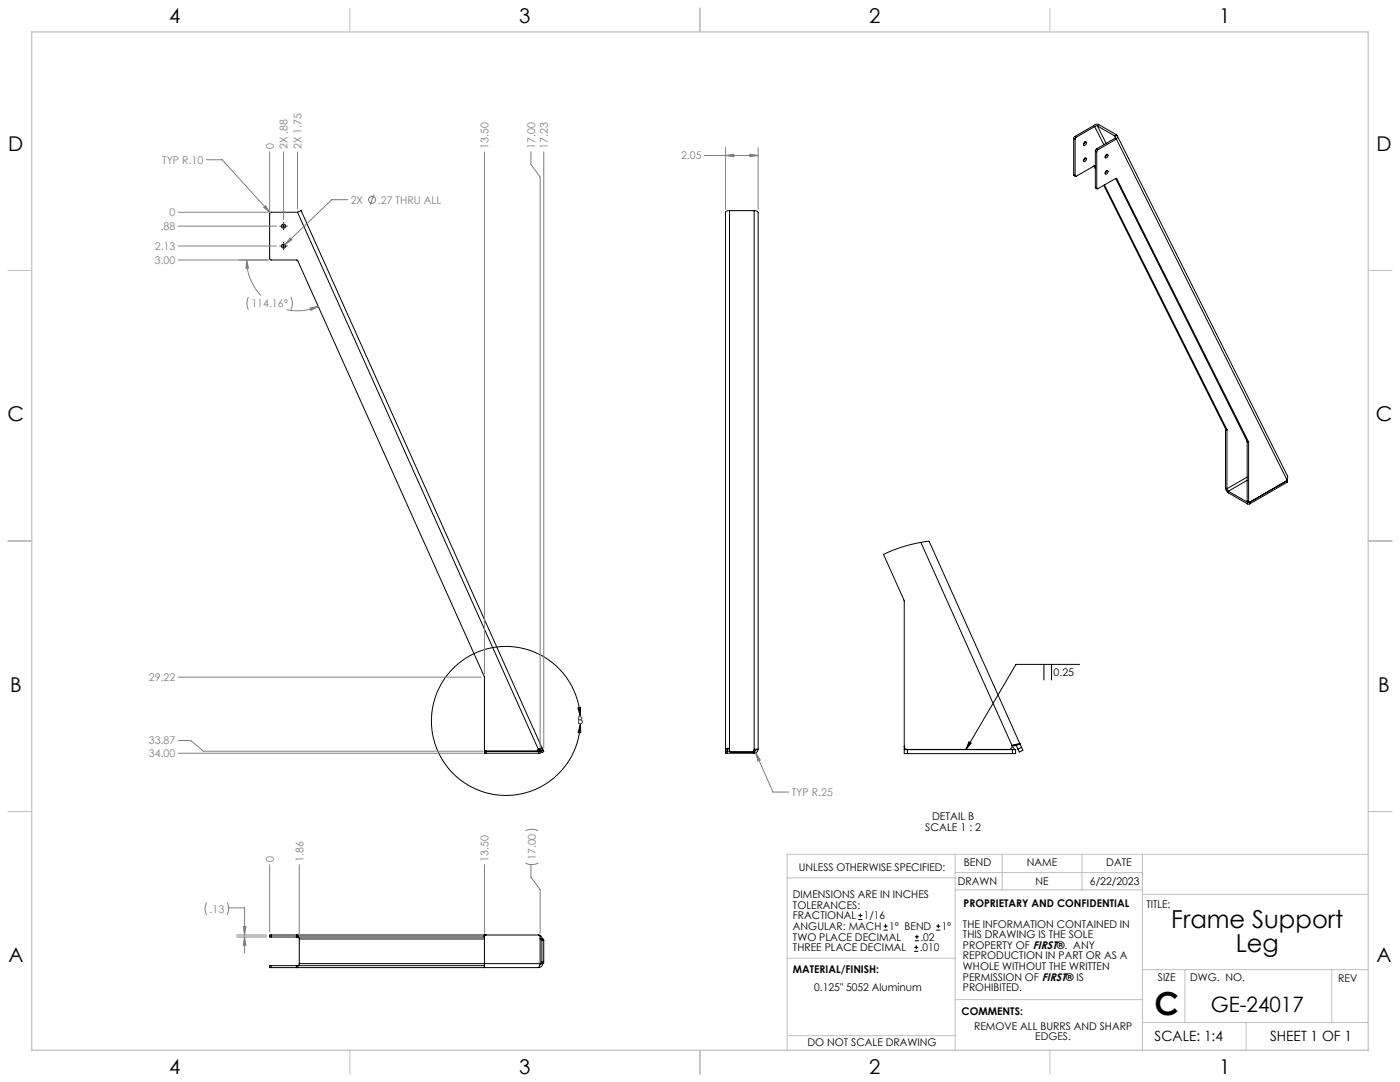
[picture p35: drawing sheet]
<svg xmlns="http://www.w3.org/2000/svg" width="559mm" height="432mm" viewBox="0 0 559 432" stroke-linecap="round" stroke-linejoin="round" font-family="sans-serif">
<defs><g id="words">
<text font-size="12.7" x="460.9" y="405.2">C</text>
<g font-size="9.9">
<text x="467.5" y="370.2">Frame Support</text>
<text x="493.2" y="380.1">Leg</text>
</g>
<text font-size="8.5" x="483.2" y="404">GE-24017</text>
<g font-size="8.1">
<text x="67.6" y="9.3">4</text>
<text x="207.3" y="9.3">3</text>
<text x="347" y="9.3">2</text>
<text x="486.7" y="9.3">1</text>
<text x="3.3" y="60.1">D</text>
<text x="549.4" y="60.1">D</text>
<text x="3" y="168">C</text>
<text x="549.1" y="168">C</text>
<text x="4" y="276">B</text>
<text x="550.1" y="276">B</text>
<text x="3.3" y="383.9">A</text>
<text x="549.4" y="383.9">A</text>
<text x="67.6" y="428.4">4</text>
<text x="207.3" y="428.4">3</text>
<text x="347" y="428.4">2</text>
<text x="486.7" y="428.4">1</text>
</g>
<g font-size="5.6">
<text x="460.9" y="415.2">SCALE: 1:4</text>
<text x="507" y="415.2">SHEET 1 OF 1</text>
</g>
<g font-size="4.2" fill="#808080">
<text x="109.2" y="59.4" transform="rotate(-90 109.2 59.4)">0</text>
<text x="114.8" y="59.4" transform="rotate(-90 114.8 59.4)">2X .88</text>
<text x="120.3" y="59.4" transform="rotate(-90 120.3 59.4)">2X 1.75</text>
<text x="195" y="59.4" transform="rotate(-90 195 59.4)">13.50</text>
<text x="213.5" y="59.4" transform="rotate(-90 213.5 59.4)">17.00</text>
<text x="218.6" y="59.4" transform="rotate(-90 218.6 59.4)">17.23</text>
<text x="64.7" y="65.3">TYP R.10</text>
<text x="271.8" y="63.6">2.05</text>
<text x="140" y="81.3">2X</text>
<text x="150.9" y="81.3">.27 THRU ALL</text>
<text x="67.7" y="86.3">0</text>
<text x="64.1" y="91.8">.88</text>
<text x="61.8" y="99.8">2.13</text>
<text x="61.8" y="105.3">3.00</text>
<text x="100.3" y="122.6">114.16°</text>
<text x="59.5" y="271.8">29.22</text>
<text x="59.5" y="297.1">33.87</text>
<text x="59.5" y="302.2">34.00</text>
<text x="316" y="317.7">TYP R.25</text>
<text x="109.2" y="343.9" transform="rotate(-90 109.2 343.9)">0</text>
<text x="121.1" y="343.9" transform="rotate(-90 121.1 343.9)">1.86</text>
<text x="195" y="343.9" transform="rotate(-90 195 343.9)">13.50</text>
<text x="213.9" y="343.3" transform="rotate(-90 213.9 343.3)">17.00</text>
<text x="83.7" y="364.2">.13</text>
</g>
<g font-size="4.2">
<text x="420.5" y="269.8">0.25</text>
<text x="230.4" y="289">B</text>
<text x="372" y="327.4">DETAIL B</text>
<text x="369.3" y="331.6">SCALE 1 : 2</text>
<text x="318.8" y="347.7">UNLESS OTHERWISE SPECIFIED:</text>
<text x="384.7" y="345.7">BEND</text>
<text x="409.9" y="345.7">NAME</text>
<text x="441.6" y="345.7">DATE</text>
<text x="382.3" y="353.3">DRAWN</text>
<text x="413.4" y="353.3">NE</text>
<text x="435" y="353.3">6/22/2023</text>
<text x="316.5" y="358.5">DIMENSIONS ARE IN INCHES</text>
<text x="316.5" y="362.7">TOLERANCES:</text>
<text x="384.6" y="361.9">PROPRIETARY AND CONFIDENTIAL</text>
<text x="457.6" y="362.3">TITLE:</text>
<text x="316.5" y="371.2">ANGULAR: MACH</text>
<text x="316.5" y="366.9">FRACTIONAL</text>
<text x="344.8" y="366.9">1/16</text>
<text x="354.9" y="371.2">1° BEND</text>
<text x="375.9" y="371.2">1°</text>
<text x="384.4" y="370.2">THE INFORMATION CONTAINED IN</text>
<text x="316.5" y="375.4">TWO PLACE DECIMAL</text>
<text x="367.4" y="375.4">.02</text>
<text x="384.4" y="374.4">THIS DRAWING IS THE SOLE</text>
<text x="316.5" y="379.6">THREE PLACE DECIMAL</text>
<text x="367.1" y="379.6">.010</text>
<text x="384.4" y="378.6">PROPERTY OF FIRST®. ANY</text>
<text x="384.4" y="382.9">REPRODUCTION IN PART OR AS A</text>
<text x="316.5" y="388.4">MATERIAL/FINISH:</text>
<text x="384.4" y="387.1">WHOLE WITHOUT THE WRITTEN</text>
<text x="325" y="395.6">0.125&quot; 5052 Aluminum</text>
<text x="384.4" y="391.3">PERMISSION OF FIRST® IS</text>
<text x="384.4" y="395.6">PROHIBITED.</text>
<text x="462.2" y="391.3">SIZE</text>
<text x="475.1" y="391.3">DWG. NO.</text>
<text x="534.1" y="391.8">REV</text>
<text x="383.8" y="405.1">COMMENTS:</text>
<text x="388.8" y="410.9">REMOVE ALL BURRS AND SHARP</text>
<text x="322.3" y="417.6">DO NOT SCALE DRAWING</text>
<text x="413.2" y="415.2">EDGES.</text>
</g>
</g></defs>
<g fill="none" stroke="#c0c0c0" stroke-width=".4">
<path d="M139.7 3.2v9.5M279.4 3.2v9.5M419.1 3.2v9.5M3.1 107.9h9.6M546.1 107.9h9.5M3.1 215.9h9.6M546.1 215.9h9.5M3.1 323.8h9.6M546.1 323.8h9.5M314.2 350.3h67M381.2 340.9v78.2M381.2 355.1h74.8"/>
<path d="M381.2 348.2h74.8M400 340.9v14.2M431.9 340.9v14.2M456 340.9v78.2M456 356.9h90.1M546.1 340.9h-231.9v78.2M314.2 382.4h67.2M381.2 398.9h74.8M456 387h90.1M472.9 387v21.1M531.6 387v21.1M139.7 419.1v9.6"/>
<path d="M279.4 419.1v9.6M314.2 413.3h67M419.1 419.1v9.6M456 408.1h90.1M497.4 408.1v11"/>
</g>
<path d="M12.7 12.7h533.4v406.4h-533.4z" fill="none" stroke="#c0c0c0" stroke-width=".5"/>
<g fill="none" stroke="#000" stroke-width=".4">
<path d="M428.6 55.2l.5 .4M428.6 55.2v14.5M429 54.5l-.4 .7M429 54.5l.5 .3M429.1 55.6v14.5M429.5 54.8l-.4 .8M432.8 56.8l.4-.2a.79 .79 0 0 1 .3 .9 .79 .79 0 0 1-1 .5zM433.1 56.6l-.7 1.1M436.4 50.2l.6 .3M436.4 50.2l-7.4 4.3M437 50.5l-7.5 4.3M437 50.5l3.6 7.2"/>
<path d="M437.7 59.4l-.5 .8M437.7 59.4l.5 .4M438 50.3l-1 .2M438 50.3l7 4M438 50.3l3.5 6.9M438.2 59.8l-.4 .8M438.5 49.7a1.85 1.85 0 0 0-2.1 .5M438.5 49.7l7 4M438.5 49.7l-.5 .6M445 54.3l.2 .3-.1 .6M445 54.3l.2 .5M445.1 55.2l.5 .3"/>
<path d="M445.1 55.2l-7.4 4.2M445.5 53.7a1.07 1.07 0 0 1 .1 1.8M445.5 53.7l-.5 .6M445.6 55.5l-7.4 4.3M445.6 55.5l68 135.7M445.9 54.2l68.1 135.9-.4 1.1M428.6 69.7l.6 .7M428.6 69.7l.5 .4M432.8 63.3l.4-.3a.71 .71 0 0 1 .3 1 .71 .71 0 0 1-1.1 .2zM433.1 63.1l-.7 1.1M433.1 63.1h.1M436.7 66.3h.4"/>
<path d="M436.7 66.3l-7.2 4-.4-.2M436.7 66.3l.5 1M436.8 66.2l.3 .1M437.1 66.3l.1 .2M437.2 74.8l.7 .6M437.2 60.2l.6 .4M437.2 74.8l.6 .3M437.2 60.2v14.6M437.8 60.6v14.5M440.5 74l48.6 97M440.8 73.8l48.9 97.6M441.4 61.8l.4-.2a.71 .71 0 0 1 .3 1 .71 .71 0 0 1-1 .2z"/>
<path d="M441.4 68.3l.4-.2a.71 .71 0 0 1 .3 .9 .71 .71 0 0 1-1 .3zM441.7 61.6l-.6 1.1M441.7 68.1l-.6 1.1M445.3 71.2l.4 .1M445.3 71.2l-7.2 4.2-.3-.3M445.3 71.2l52.5 104.8M445.5 71.2l.2 .1M445.7 71.3l52.6 105.1M111.7 90.2h.2M111.7 98.2h.2M112.5 90.2h1.3M112.5 98.2h1.3"/>
<path d="M113.2 88.8v.2M113.2 89.6v1.3M113.2 91.5v.2M113.2 96.7v.2M113.2 97.5v1.3M113.2 99.4v.3M114.4 90.2h.3M114.4 98.2h.3M118.7 84.7l1.5-.6 96.2 214.6M118.7 84.7h-10.6l-.4 .4v18.3l.4 .4h10.3l.4 .2 74.5 166.1 .1 29.1M118.7 84.7l96.1 214.3M291.2 84.1v215.7l.6 .5"/>
<path d="M291.2 84.1l-1.1 .1-.5 .5v214.3M291.2 84.1h9.8M301 84.1v215.7l-.6 .5M301 84.1l1.2 .1 .4 .5v214.3M489.1 171l.1 .2M489.1 171l.6 .4M489.2 171.2l.5 .4M489.2 171.2v23.5M489.7 171.4v.2M489.7 171.6v23.5M497.8 176v.2M497.8 176l.5 .4"/>
<path d="M497.8 176.2l.6 .3M497.8 176.2v23.6M498.3 176.4l.1 .1M498.4 176.5v23.6M489.2 194.7l.3 1.1 .8 .9M489.2 194.7l.5 .4M489.7 195.1l.6 .9M490.3 196l7.6 4.4M490.3 196v.7M490.3 196.7l7.6 4.4M497.8 199.8l.7 .6M497.8 190.4l-8.1 4.7"/>
<path d="M497.8 199.8l.6 .3M497.8 191.7l-7.5 4.3M513.6 191.2l-.4 .9-14.4 8.3M513.6 191.3l.2 .3-.2 .3M513.6 191.9l-14.8 8.5M513.6 191.9v.6M513.6 192.5l-14.8 8.6M513.8 191.6l-.2 .9M367.6 216.5l36.3 81M497.9 200.4h.9M497.9 201.1h.9M497.9 200.4v.7"/>
<path d="M498.4 200.1l.4 .3M498.8 200.4v.7M416.7 265.1v6.4M419.7 265.1v6.4M430.9 265.1h-25.4l-20 34.1M193.4 299.2l.6 .6M193.4 299.8v.8h.6M193.4 299.8h.6M193.4 299.2v.6M194 299.8h20.9M194 299.8v.8M214.8 299h.9"/>
<path d="M214.8 299l-.1 .5-.5 .3M214.8 299h.1M214.8 299l.8 .8M214.9 299.8h.7M214.9 299.8v.8M215.6 299.8v.8h-.7M215.7 299l.3 .7M216.4 298.7l-1.6 .3M216.4 298.7l-.7 .3M216.4 298.7l.3 .7M216.7 299.4l.3 .6-.7 .3-.3-.6M216.7 299.4l-.7 .3"/>
<path d="M230.7 282.5l1-.1-.1 3.3zM231.6 285.7a29.7 29.7 0 0 0-45.3-23.3 29.7 29.7 0 0 0 .5 50.9 29.7 29.7 0 0 0 44.8-24.2M231.6 289.1l.2 3.3-1-.1zM289.6 299.8v.8h.6M289.6 299.8h.6v.8M289.6 299v.8M289.6 299.8h1.6M289.6 299h.8M290.4 299h.8M290.4 299v.8M291.2 299.4l.6 .6M291.2 298.7h-1.3l-.3 .3"/>
<path d="M291.8 300h8.6M291.8 300v.3M300.4 300v.3M301 299.4l-.6 .6M301 299h1.6M301 299.8h.1M301 299.8v.8M301.8 299l-.2 .5-.6 .3M302.6 299v.3a1.59 1.59 0 0 1-1.6 1.3M360.9 297.8v-58l-8.3-18.6 8.7-3.3 4.7-1.2 4.8-.7 36.9 82.3M360.9 299.2v1.5h1.3M360.9 299.2h1.3"/>
<path d="M360.9 297.8v1.4M362.2 299.2v1.5M362.2 299.2h41.9M386.8 296.1l.8 .5-2.1 2.6zM403.9 297.5l3.2-.6-1.4 .6M403.9 297.5h1.8M403.9 297.5a1.3 1.3 0 0 1-1.2 1.6h-40.5a1.26 1.26 0 0 1-1.3-1.3M403.9 297.6h.1M404 297.6l.6 1 .8 .6M404 297.6h1.7M404.1 299.2h1.3M404.1 299.2v1.5"/>
<path d="M405.4 299.2v1.5h-1.3M405.7 297.5l.6 1.4M407.7 298.3l.6 1.1-1.5 .7-.5-1.2M407.7 298.3l-1.4 .6M194 300.6h20.9M290.2 300.6h10.8M291.8 300.3h8.6M362.2 300.7h41.9M108.3 373.1h-.7v.8h.7M108.3 373.1h10M108.3 373.9h10M108.3 373.1v.8"/>
<path d="M118.3 373.1h.6M118.3 373.9h.6M118.3 373.1v.8M118.7 373.9l.5 .3 .3 .5M118.9 373.1h74.4M118.9 373.1v.8M118.9 373.9h74.4M119.5 374.7v9.9M119.5 374.7h73.9M193.3 373.1h.1M193.3 373.9h.1M193.3 373.1v.8"/>
<path d="M193.4 373.1v13.1l-.1-.8M193.4 373.1h.6M194 373.1l-.6 .7M194 373.1l21.3 .1 .3 .6v10.8l-.8 1.6M215.2 373.2l1 .7 .2 .8M215.6 374.7h1.2l.2 .7M215.6 374.3l.1 .4M216 374.7l.3 .7M216.3 375.4v8.5M216.3 375.4h.7M217 375.4v8.5M108.3 385.4h-.7v.8h.7"/>
<path d="M108.3 386.2h10M108.3 385.4h10M108.3 385.4v.8M118.3 385.4h.6M118.3 386.2h.6M118.3 385.4v.8M118.9 386.2h95.9M118.9 385.4v.8M118.9 385.4h74.4M119.5 384.6l-.2 .4-.6 .4M193.3 385.4h.1M215.7 384.6l-.3 .6"/>
<path d="M216.3 383.9l-.3 .7M216.3 383.9h.7M216.6 384.6a1.69 1.69 0 0 1-1.8 1.6M217 383.9l-.2 .7h-97.3"/>
<circle cx="113.2" cy="90.3" r=".84"/>
<circle cx="113.2" cy="98.2" r=".84"/>
</g>
<g fill="none" stroke="#808080" stroke-width=".4">
<path d="M289.6 58.9v24.5M302.6 58.9v24.5M82.3 63.7h6.4l19.1 21.2M107.6 60.6v23.5M113.2 60.6v26.9M118.7 60.6v22.8M138.8 79.7h-6.4l-18.6 17.9M149.3 77.7l-1.6 4M193.4 60.6v208.4M211.9 60.6v5l3.7 5v227.9M217 60.6v238.1M281.2 62.1h21.4"/>
<path d="M289.6 62.1l3.3-.6v1zM299.3 61.5l3.3 .6-3.3 .4zM71.2 84.7h35.8M71.2 90.2h39.2M71.2 98.2h39.2M105.2 82.8l.8-.7 1.8 2.8zM115.8 95l.7 .7-2.7 1.9zM71.2 103.8h35.8M98.4 103.8l.8 3.2-1 .1zM98.4 103.8a20.2 20.2 0 0 0 5.8 14.1M99.1 118.5l-.5 2 .1 1.8 .4 1.3M116.1 118.5l.6 2.4-.6 2.7"/>
<path d="M123.8 122.9l3.2-.6-2.9 1.6zM127 122.3a20.4 20.4 0 0 1-12.6 1.3M71.2 270.2h120.9M71.2 295.5h5l5 4.3h111.5M71.2 300.6h121.5M301.7 300.5l1.8 2.8-1 .4zM301.7 300.5l6.8 15.6h6.4M209.7 331.5l2.4-.6 2.7 .6M107.6 345.1v26.8M119.5 345.1v28.4M193.4 345.1v27.4M209.7 344.5l2.4 .6 2.7-.6"/>
<path d="M211.9 345.1v4.9l3.7 5v17.5M82.5 360.1l-.6 2 .1 1.8 .5 1.3M90.7 360.1l.6 2.3-.6 2.8M91.3 362.3h6.3v10.8M94.4 373.1h12M94.4 373.9h12M97.1 369.8h1l-.5 3.3zM97.6 373.9v6.4M97.6 373.9l.5 3.3h-1z"/>
<circle cx="148.5" cy="79.7" r="1.41"/>
</g>
<path d="M230.7 282.5l1-.1-.1 3.3zM231.6 289.1l.2 3.3-1-.1zM386.8 296.1l.8 .5-2.1 2.6z" fill="#000"/>
<path d="M98.4 103.8l.8 3.2-1 .1zM123.8 122.9l3.2-.6-2.9 1.6zM115.8 95l-2 2.6 2.7-1.9zM105.2 82.8l2.6 2.1-1.8-2.8zM301.7 300.5l.8 3.2 1-.4zM299.3 61.5l3.3 .6-3.3 .4zM289.6 62.1l3.3-.6v1zM97.1 369.8h1l-.5 3.3zM97.6 373.9l.5 3.3h-1z" fill="#808080"/>
<g fill="none" stroke="#000" stroke-width=".4">
<path d="M342.6 367h1.6M342.6 365.4h1.6M343.4 364.6v1.5M352.7 371.2h1.6M352.7 369.6h1.6M353.5 368.8v1.6M364.9 379.7h1.6M364.9 378.1h1.6M365.2 375.4h1.6M365.2 373.8h1.6M365.7 377.3v1.5M366 373v1.6"/>
<path d="M373.7 371.2h1.6M373.7 369.6h1.6M374.5 368.8v1.6"/>
</g>
<use href="#words"/>
</svg>
